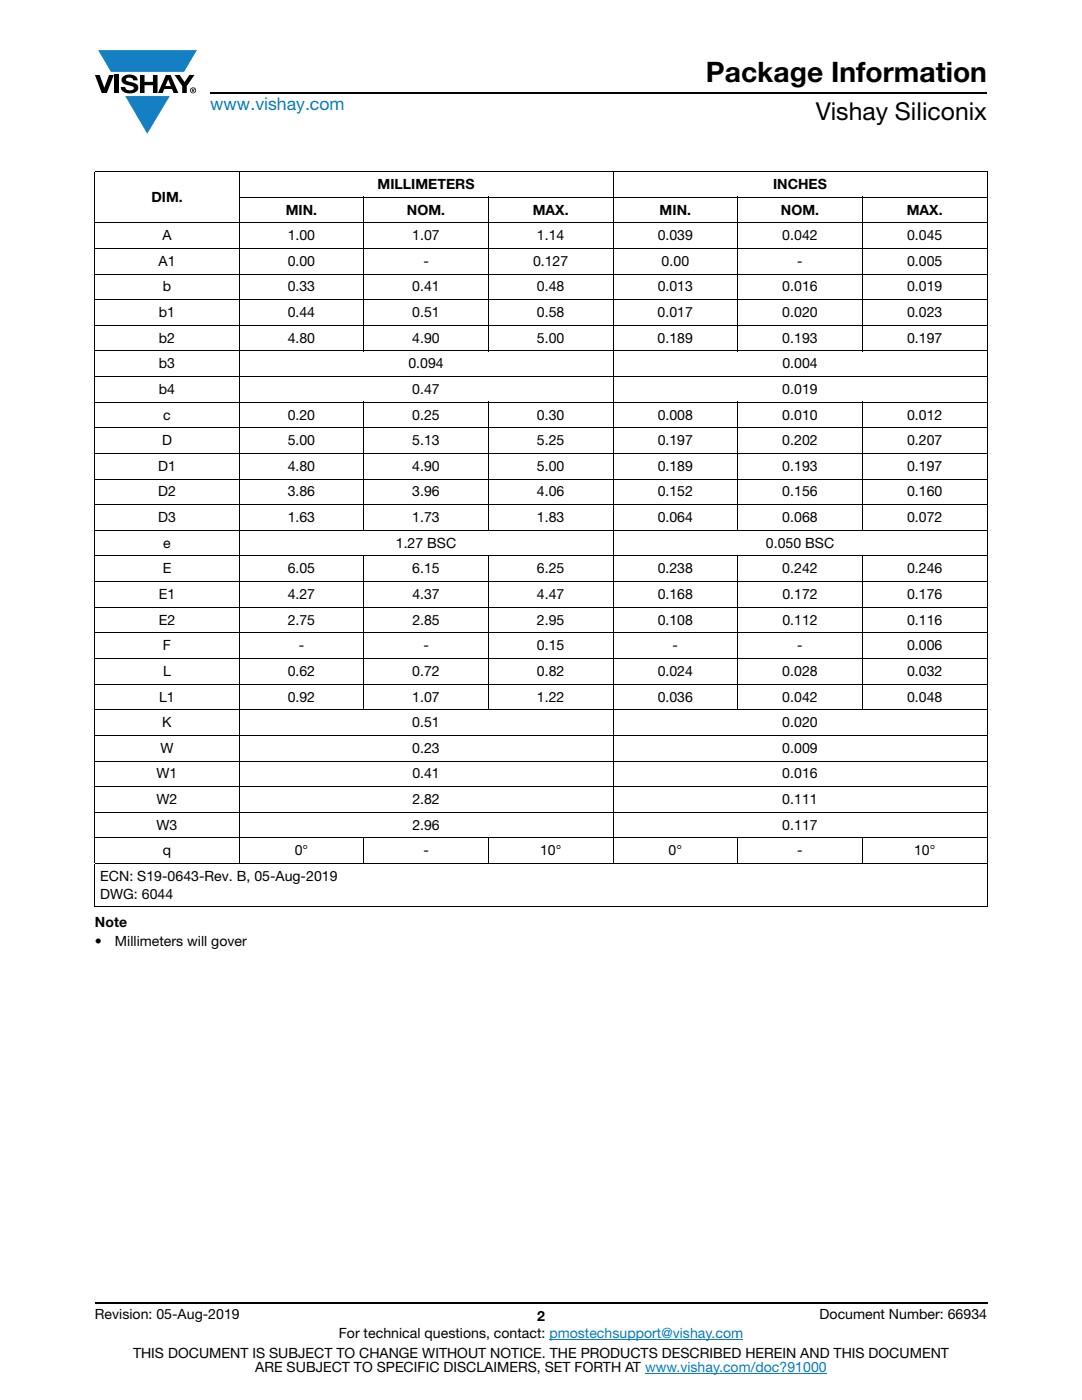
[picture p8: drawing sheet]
<svg xmlns="http://www.w3.org/2000/svg" width="216mm" height="279mm" viewBox="0 0 216 279" stroke-linecap="round" stroke-linejoin="round" font-family="sans-serif">
<defs><g id="words">
<text font-size="5.6" x="140.9" y="16.4">Package Information</text>
<text font-size="4.9" x="162.8" y="24">Vishay Siliconix</text>
<text font-size="3.5" fill="#007ec4" x="42" y="21.9">www.vishay.com</text>
<g font-size="2.8">
<text x="30.2" y="40.3">DIM.</text>
<text x="75.3" y="37.7">MILLIMETERS</text>
<text x="154.3" y="37.7">INCHES</text>
<text x="32.4" y="47.9">A</text>
<text x="57" y="42.8">MIN.</text>
<text x="57.4" y="47.9">1.00</text>
<text x="81.2" y="42.8">NOM.</text>
<text x="82.3" y="47.9">1.07</text>
<text x="106.3" y="42.8">MAX.</text>
<text x="107.1" y="47.9">1.14</text>
<text x="131.2" y="47.9">0.039</text>
<text x="131.6" y="42.8">MIN.</text>
<text x="155.8" y="42.8">NOM.</text>
<text x="156.1" y="47.9">0.042</text>
<text x="180.9" y="42.8">MAX.</text>
<text x="181" y="47.9">0.045</text>
<text x="31.6" y="53">A1</text>
<text x="57.4" y="53">0.00</text>
<text x="84.5" y="53">-</text>
<text x="106.4" y="53">0.127</text>
<text x="132" y="53">0.00</text>
<text x="159.1" y="53">-</text>
<text x="181" y="53">0.005</text>
<text x="32.5" y="58.2">b</text>
<text x="57.4" y="58.2">0.33</text>
<text x="82.3" y="58.2">0.41</text>
<text x="107.1" y="58.2">0.48</text>
<text x="131.2" y="58.2">0.013</text>
<text x="156.1" y="58.2">0.016</text>
<text x="181" y="58.2">0.019</text>
<text x="31.7" y="63.3">b1</text>
<text x="57.4" y="63.3">0.44</text>
<text x="82.3" y="63.3">0.51</text>
<text x="107.1" y="63.3">0.58</text>
<text x="131.2" y="63.3">0.017</text>
<text x="156.1" y="63.3">0.020</text>
<text x="181" y="63.3">0.023</text>
<text x="31.7" y="68.4">b2</text>
<text x="57.4" y="68.4">4.80</text>
<text x="82.3" y="68.4">4.90</text>
<text x="107.1" y="68.4">5.00</text>
<text x="131.2" y="68.4">0.189</text>
<text x="156.1" y="68.4">0.193</text>
<text x="181" y="68.4">0.197</text>
<text x="31.7" y="73.5">b3</text>
<text x="81.5" y="73.5">0.094</text>
<text x="156.1" y="73.5">0.004</text>
<text x="31.7" y="78.6">b4</text>
<text x="32.6" y="83.7">c</text>
<text x="57.4" y="83.7">0.20</text>
<text x="82.3" y="78.6">0.47</text>
<text x="82.3" y="83.7">0.25</text>
<text x="107.1" y="83.7">0.30</text>
<text x="131.2" y="83.7">0.008</text>
<text x="156.1" y="78.6">0.019</text>
<text x="156.1" y="83.7">0.010</text>
<text x="181" y="83.7">0.012</text>
<text x="32.3" y="88.9">D</text>
<text x="57.4" y="88.9">5.00</text>
<text x="82.3" y="88.9">5.13</text>
<text x="107.1" y="88.9">5.25</text>
<text x="131.2" y="88.9">0.197</text>
<text x="156.1" y="88.9">0.202</text>
<text x="181" y="88.9">0.207</text>
<text x="31.6" y="94">D1</text>
<text x="57.4" y="94">4.80</text>
<text x="82.3" y="94">4.90</text>
<text x="107.1" y="94">5.00</text>
<text x="131.2" y="94">0.189</text>
<text x="156.1" y="94">0.193</text>
<text x="181" y="94">0.197</text>
<text x="31.6" y="99.1">D2</text>
<text x="57.4" y="99.1">3.86</text>
<text x="82.3" y="99.1">3.96</text>
<text x="107.1" y="99.1">4.06</text>
<text x="131.2" y="99.1">0.152</text>
<text x="156.1" y="99.1">0.156</text>
<text x="181" y="99.1">0.160</text>
<text x="31.6" y="104.2">D3</text>
<text x="57.4" y="104.2">1.63</text>
<text x="82.3" y="104.2">1.73</text>
<text x="107.1" y="104.2">1.83</text>
<text x="131.2" y="104.2">0.064</text>
<text x="156.1" y="104.2">0.068</text>
<text x="181" y="104.2">0.072</text>
<text x="32.6" y="109.3">e</text>
<text x="79" y="109.3">1.27 BSC</text>
<text x="152.8" y="109.3">0.050 BSC</text>
<text x="31.7" y="119.5">E1</text>
<text x="32.5" y="114.4">E</text>
<text x="57.4" y="114.4">6.05</text>
<text x="57.4" y="119.5">4.27</text>
<text x="82.3" y="114.4">6.15</text>
<text x="82.3" y="119.5">4.37</text>
<text x="107.1" y="114.4">6.25</text>
<text x="107.1" y="119.5">4.47</text>
<text x="131.2" y="114.4">0.238</text>
<text x="131.2" y="119.5">0.168</text>
<text x="156.1" y="114.4">0.242</text>
<text x="156.1" y="119.5">0.172</text>
<text x="181" y="114.4">0.246</text>
<text x="181" y="119.5">0.176</text>
<text x="31.7" y="124.7">E2</text>
<text x="57.4" y="124.7">2.75</text>
<text x="82.3" y="124.7">2.85</text>
<text x="107.1" y="124.7">2.95</text>
<text x="131.2" y="124.7">0.108</text>
<text x="156.1" y="124.7">0.112</text>
<text x="181" y="124.7">0.116</text>
<text x="32.5" y="129.8">F</text>
<text x="59.6" y="129.8">-</text>
<text x="84.5" y="129.8">-</text>
<text x="107.1" y="129.8">0.15</text>
<text x="134.2" y="129.8">-</text>
<text x="159.1" y="129.8">-</text>
<text x="181" y="129.8">0.006</text>
<text x="32.5" y="134.9">L</text>
<text x="57.4" y="134.9">0.62</text>
<text x="82.3" y="134.9">0.72</text>
<text x="107.1" y="134.9">0.82</text>
<text x="131.2" y="134.9">0.024</text>
<text x="156.1" y="134.9">0.028</text>
<text x="181" y="134.9">0.032</text>
<text x="31.7" y="140">L1</text>
<text x="57.4" y="140">0.92</text>
<text x="82.3" y="140">1.07</text>
<text x="107.1" y="140">1.22</text>
<text x="131.2" y="140">0.036</text>
<text x="156.1" y="140">0.042</text>
<text x="181" y="140">0.048</text>
<text x="32.4" y="145.1">K</text>
<text x="82.3" y="145.1">0.51</text>
<text x="156.1" y="145.1">0.020</text>
<text x="31.2" y="155.4">W1</text>
<text x="32" y="150.2">W</text>
<text x="82.3" y="150.2">0.23</text>
<text x="82.3" y="155.4">0.41</text>
<text x="156.1" y="150.2">0.009</text>
<text x="156.1" y="155.4">0.016</text>
<text x="31.2" y="160.5">W2</text>
<text x="82.3" y="160.5">2.82</text>
<text x="156.1" y="160.5">0.111</text>
<text x="31.2" y="165.6">W3</text>
<text x="82.3" y="165.6">2.96</text>
<text x="156.1" y="165.6">0.117</text>
<text x="32.5" y="170.7">q</text>
<text x="58.8" y="170.7">0°</text>
<text x="84.5" y="170.7">-</text>
<text x="107.8" y="170.7">10°</text>
<text x="133.4" y="170.7">0°</text>
<text x="159.1" y="170.7">-</text>
<text x="182.4" y="170.7">10°</text>
<text x="20" y="175.8">ECN: S19-0643-Rev. B, 05-Aug-2019</text>
<text x="20" y="179.3">DWG: 6044</text>
<text x="18.9" y="185">Note</text>
<text x="18.9" y="188.9">•</text>
<text x="22.9" y="188.9">Millimeters will gover</text>
<text x="18.9" y="263.3">Revision: 05-Aug-2019</text>
<text x="107.2" y="263.6">2</text>
<text x="163.6" y="263.3">Document Number: 66934</text>
<text x="67.6" y="267.1">For technical questions, contact: pmostechsupport@vishay.com</text>
<text x="26.5" y="271">THIS DOCUMENT IS SUBJECT TO CHANGE WITHOUT NOTICE. THE PRODUCTS DESCRIBED HEREIN AND THIS DOCUMENT</text>
<text x="50.9" y="273.8">ARE SUBJECT TO SPECIFIC DISCLAIMERS, SET FORTH AT www.vishay.com/doc?91000</text>
</g>
</g></defs>
<g fill="#147fc3">
<path d="M19.6 10h19.7l-2.6 4.3h-1.1h-13.5z"/>
<path d="M25 19.2h8.9l-4.5 7.5z"/>
</g>
<g fill="#000">
<path d="M18.9 15h1l.9 2.5 1-2.5h.9l-1.4 3.6h-1zM22.9 15h.9v3.6h-.9zM24.6 15.3a2.1 2.1 0 0 1 2.8 .3l.1 .4h-.9a.79 .79 0 0 0-.7-.5 .79 .79 0 0 0-.8 .4l.3 .3 1 .2a1.08 1.08 0 0 1 1.2 1 1.08 1.08 0 0 1-1.1 1.2 1.73 1.73 0 0 1-2.4-1.2h.9a.96 .96 0 0 0 .8 .6 .96 .96 0 0 0 .9-.4 1.31 1.31 0 0 0-1.2-.6 1.03 1.03 0 0 1-1.1-.6 1.03 1.03 0 0 1 .2-1.1zM27.9 15h.9v1.3h1.7v-1.3h.9v3.6h-.9v-1.6h-1.7v1.6h-.9zM34.8 15h1.1l.9 1.4 1-1.4h1l-1.5 2.2v1.4h-.9v-1.4z"/>
<path d="M33.6 15.9l.5 1.3h-1.1zM33.1 15l-1.6 3.6h1l.3-.8h1.5l.3 .8h1l-1.6-3.6z"/>
<path d="M38.4 17.8h.2v.2h-.2zM38.3 17.7v.7h.1v-.3l.4 .3-.2-.3 .2-.2-.1-.2z"/>
<path d="M38.1 18a.46 .46 0 0 1 .9 0 .46 .46 0 0 1-.9 0zM37.9 18a.6 .6 0 0 0 1.2 0 .6 .6 0 0 0-1.2 0z"/>
</g>
<path d="M42 18.6h155M18.9 260h178.1" fill="none" stroke="#000" stroke-width=".36"/>
<path d="M109.6 267.3h38.7M128.7 274h36.3" fill="none" stroke="#007ec4" stroke-width=".2"/>
<g fill="none" stroke="#000" stroke-width=".2">
<path d="M18.9 34.2h178.1M18.9 34.3v10.1M47.6 39.3h149.4M47.7 34.1v138.3M72.6 39.3v30.8M97.5 39.3v30.8M122.3 34.1v138.3M147.2 39.3v30.8M172.1 39.3v30.8M197 34.3v10.1M18.9 44.5h178.1M18.9 49.6h178.1"/>
<path d="M18.9 54.7h178.1M18.9 59.8h178.1M18.9 44.6v127.7M197 44.6v127.7M18.9 64.9h178.1M18.9 70h178.1M18.9 75.2h178.1M18.9 80.3h178.1M18.9 85.4h178.1M18.9 90.5h178.1M18.9 95.6h178.1M72.6 80.2v25.7"/>
<path d="M97.5 80.2v25.7M147.2 80.2v25.7M172.1 80.2v25.7M18.9 100.7h178.1M18.9 105.9h178.1M18.9 111h178.1M18.9 116.1h178.1M72.6 110.9v30.8M97.5 110.9v30.8M147.2 110.9v30.8M172.1 110.9v30.8M18.9 121.2h178.1"/>
<path d="M18.9 126.3h178.1M18.9 131.4h178.1M18.9 136.5h178.1M18.9 141.6h178.1M18.9 146.8h178.1M18.9 151.9h178.1M18.9 157h178.1M18.9 162.1h178.1M18.9 167.2h178.1M18.9 172.3h178.1M18.9 172.4v8.5M72.6 167.2v5.2"/>
<path d="M97.5 167.2v5.2M147.2 167.2v5.2M172.1 167.2v5.2M197 172.4v8.5M18.9 181h178.1"/>
</g>
<use href="#words"/>
</svg>
